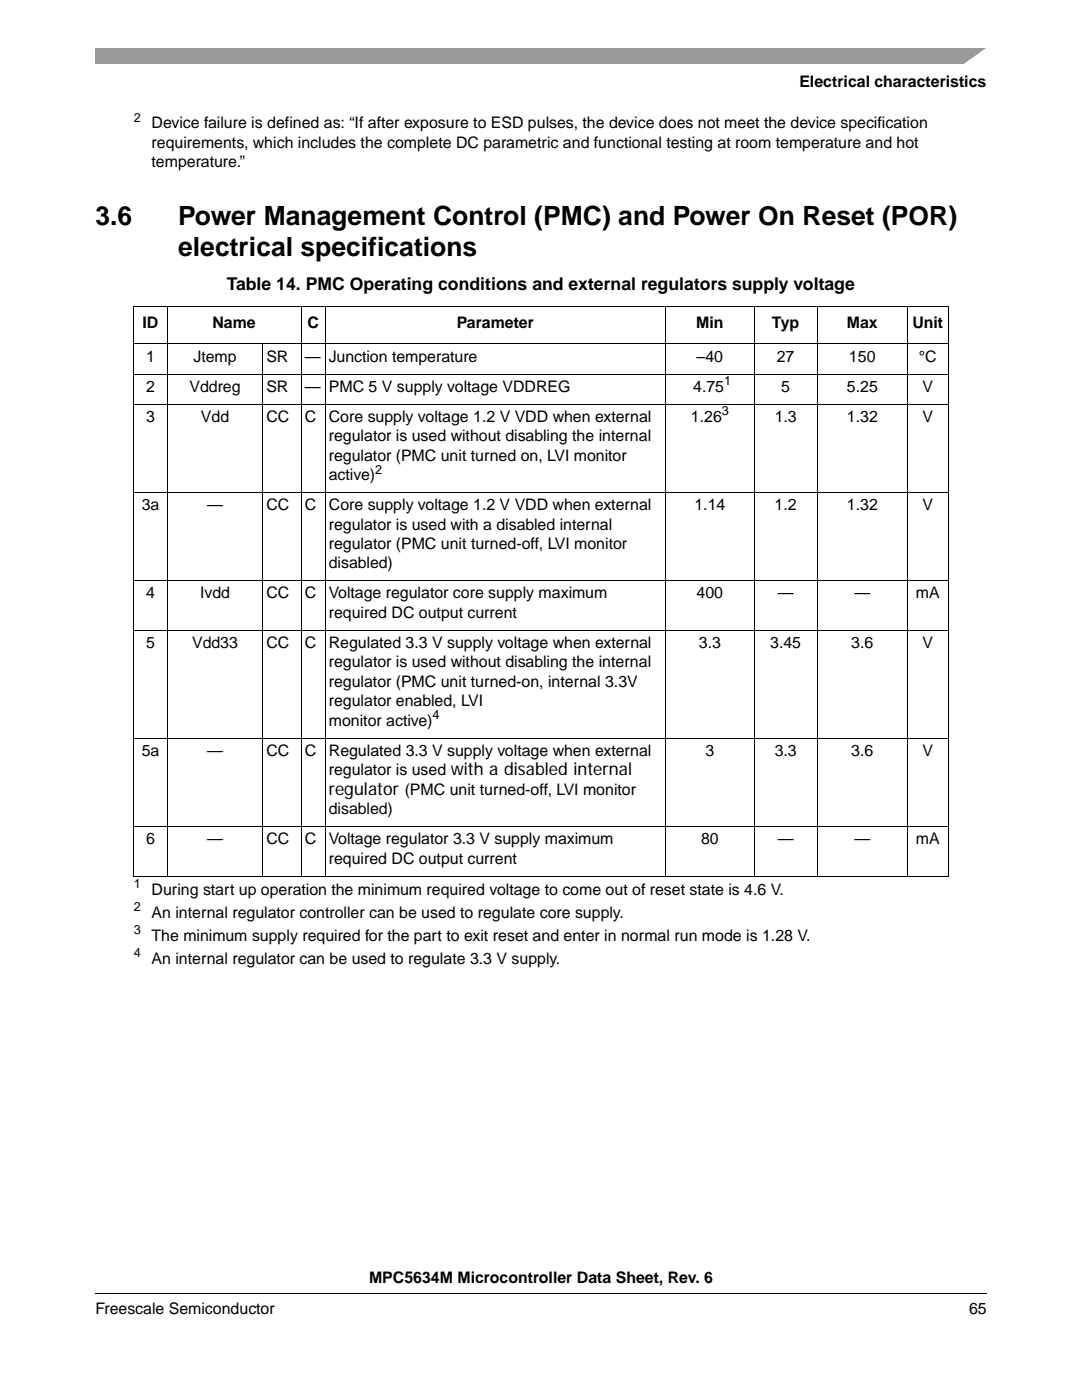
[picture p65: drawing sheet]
<svg xmlns="http://www.w3.org/2000/svg" width="216mm" height="279mm" viewBox="0 0 216 279" stroke-linecap="round" stroke-linejoin="round" font-family="sans-serif">
<defs><g id="words">
<g font-size="5.3">
<text x="19" y="45">3.6</text>
<text x="35.6" y="45">Power Management Control (PMC) and Power On Reset (POR)</text>
<text x="35.6" y="51">electrical specifications</text>
</g>
<g font-size="3.5">
<text x="45.3" y="58">Table 14. PMC Operating conditions and external regulators supply voltage</text>
<text x="65.6" y="158.6">regulator (PMC unit turned-off, LVI monitor</text>
</g>
<g font-size="3.2">
<text x="159.5" y="17.4">Electrical characteristics</text>
<text x="30.2" y="25.6">Device failure is defined as: “If after exposure to ESD pulses, the device does not meet the device specification</text>
<text x="30.2" y="29.5">requirements, which includes the complete DC parametric and functional testing at room temperature and hot</text>
<text x="30.2" y="33.4">temperature.”</text>
<text x="28.4" y="65.5">ID</text>
<text x="42.4" y="65.5">Name</text>
<text x="61.4" y="65.5">C</text>
<text x="91.2" y="65.5">Parameter</text>
<text x="138.9" y="65.5">Min</text>
<text x="154" y="65.5">Typ</text>
<text x="169" y="65.5">Max</text>
<text x="182" y="65.5">Unit</text>
<text x="29.2" y="72.2">1</text>
<text x="38.6" y="72.2">Jtemp</text>
<text x="53.2" y="72.2">SR</text>
<text x="60.8" y="72.2">— Junction temperature</text>
<text x="139" y="72.2">–40</text>
<text x="155" y="72.2">27</text>
<text x="169.4" y="72.2">150</text>
<text x="183.4" y="72.2">°C</text>
<text x="29.2" y="78.2">2</text>
<text x="37.8" y="78.2">Vddreg</text>
<text x="53.2" y="78.2">SR</text>
<text x="60.8" y="78.2">— PMC 5 V supply voltage VDDREG</text>
<text x="138.3" y="78.2">4.75</text>
<text x="155.9" y="78.2">5</text>
<text x="169" y="78.2">5.25</text>
<text x="184.1" y="78.2">V</text>
<text x="29.2" y="84.2">3</text>
<text x="40.1" y="84.2">Vdd</text>
<text x="53.2" y="84.2">CC</text>
<text x="60.8" y="84.2">C</text>
<text x="65.6" y="88.1">regulator is used without disabling the internal</text>
<text x="65.6" y="84.2">Core supply voltage 1.2 V VDD when external</text>
<text x="137.9" y="84.2">1.26</text>
<text x="154.6" y="84.2">1.3</text>
<text x="169" y="84.2">1.32</text>
<text x="184.1" y="84.2">V</text>
<text x="65.6" y="91.9">regulator (PMC unit turned on, LVI monitor</text>
<text x="65.6" y="95.8">active)</text>
<text x="28.3" y="101.8">3a</text>
<text x="41.3" y="101.8">—</text>
<text x="53.2" y="101.8">CC</text>
<text x="60.8" y="101.8">C</text>
<text x="65.6" y="101.8">Core supply voltage 1.2 V VDD when external</text>
<text x="138.6" y="101.8">1.14</text>
<text x="154.6" y="101.8">1.2</text>
<text x="169" y="101.8">1.32</text>
<text x="184.1" y="101.8">V</text>
<text x="65.6" y="105.7">regulator is used with a disabled internal</text>
<text x="65.6" y="109.6">regulator (PMC unit turned-off, LVI monitor</text>
<text x="65.6" y="113.5">disabled)</text>
<text x="29.2" y="119.4">4</text>
<text x="39.9" y="119.4">Ivdd</text>
<text x="53.2" y="119.4">CC</text>
<text x="60.8" y="119.4">C</text>
<text x="65.6" y="119.4">Voltage regulator core supply maximum</text>
<text x="139" y="119.4">400</text>
<text x="155.2" y="119.4">—</text>
<text x="170.5" y="119.4">—</text>
<text x="182.8" y="119.4">mA</text>
<text x="65.6" y="123.3">required DC output current</text>
<text x="29.2" y="129.3">5</text>
<text x="38.3" y="129.3">Vdd33</text>
<text x="53.2" y="129.3">CC</text>
<text x="60.8" y="129.3">C</text>
<text x="65.6" y="129.3">Regulated 3.3 V supply voltage when external</text>
<text x="139.4" y="129.3">3.3</text>
<text x="153.7" y="129.3">3.45</text>
<text x="169.9" y="129.3">3.6</text>
<text x="184.1" y="129.3">V</text>
<text x="65.6" y="133.2">regulator is used without disabling the internal</text>
<text x="65.6" y="137.1">regulator (PMC unit turned-on, internal 3.3V</text>
<text x="65.6" y="141">regulator enabled, LVI</text>
<text x="65.6" y="144.8">monitor active)</text>
<text x="28.3" y="150.9">5a</text>
<text x="41.3" y="150.9">—</text>
<text x="53.2" y="150.9">CC</text>
<text x="60.8" y="150.9">C</text>
<text x="65.6" y="154.7">regulator is used with a disabled internal</text>
<text x="65.6" y="150.9">Regulated 3.3 V supply voltage when external</text>
<text x="140.8" y="150.9">3</text>
<text x="154.6" y="150.9">3.3</text>
<text x="169.9" y="150.9">3.6</text>
<text x="184.1" y="150.9">V</text>
<text x="65.6" y="162.5">disabled)</text>
<text x="29.2" y="168.5">6</text>
<text x="41.3" y="168.5">—</text>
<text x="53.2" y="168.5">CC</text>
<text x="60.8" y="168.5">C</text>
<text x="65.6" y="172.4">required DC output current</text>
<text x="65.6" y="168.5">Voltage regulator 3.3 V supply maximum</text>
<text x="139.9" y="168.5">80</text>
<text x="155.2" y="168.5">—</text>
<text x="170.5" y="168.5">—</text>
<text x="182.8" y="168.5">mA</text>
<text x="30.2" y="178.5">During start up operation the minimum required voltage to come out of reset state is 4.6 V.</text>
<text x="30.2" y="183.1">An internal regulator controller can be used to regulate core supply.</text>
<text x="30.2" y="187.7">The minimum supply required for the part to exit reset and enter in normal run mode is 1.28 V.</text>
<text x="30.2" y="192.3">An internal regulator can be used to regulate 3.3 V supply.</text>
<text x="73.6" y="256.1">MPC5634M Microcontroller Data Sheet, Rev. 6</text>
<text x="19" y="262.3">Freescale Semiconductor</text>
<text x="193.4" y="262.3">65</text>
</g>
<g font-size="2.5">
<text x="26.7" y="24.3">2</text>
<text x="144.5" y="76.9">1</text>
<text x="144" y="82.9">3</text>
<text x="74.9" y="94.6">2</text>
<text x="86.3" y="143.6">4</text>
<text x="26.7" y="177.3">1</text>
<text x="26.7" y="181.9">2</text>
<text x="26.7" y="186.4">3</text>
<text x="26.7" y="191">4</text>
</g>
</g></defs>
<path d="M19 258v.2z" fill="#000"/>
<path d="M19 258.1h177.8" fill="none" stroke="#000" stroke-width=".2"/>
<path d="M19 9.5h177.8v3.2h-177.8z" fill="#9a9a9a"/>
<path d="M192 13l5.3-3.8h1.5v3.8z" fill="#fff"/>
<path d="M26.7 174.8h162.5v1.6h-162.5z" fill="#fff"/>
<g fill="none" stroke="#000" stroke-width=".2">
<path d="M26.6 61.2h162.7M26.6 68.6h162.7M26.6 74.7h162.7M26.7 61.3v113.5M33.4 61.2v113.7M52.5 68.6v106.3M60.1 61.2v113.7M64.9 61.2v113.7M132.8 61.2v113.7M150.5 61.2v113.7M163.1 61.2v113.7M181.1 61.2v113.7"/>
<path d="M189.2 61.3v113.5M26.6 80.6h162.7M26.6 98.3h162.7M26.6 115.9h162.7M26.6 125.8h162.7M26.6 147.3h162.7M26.6 165h162.7M26.6 174.8h162.7"/>
</g>
<use href="#words"/>
</svg>
